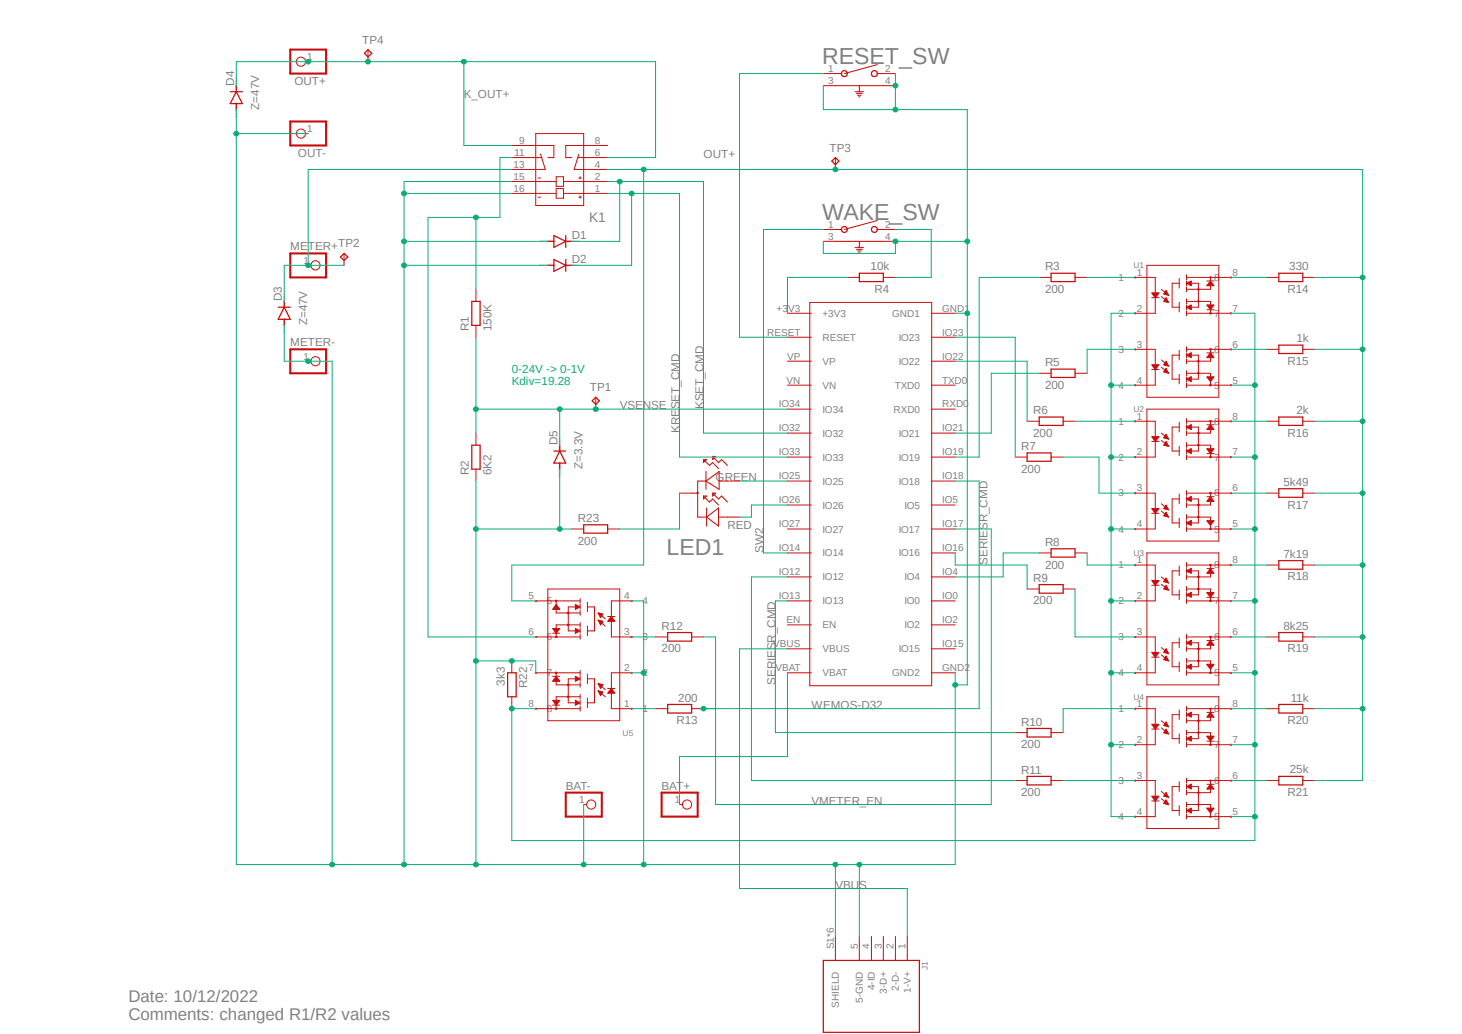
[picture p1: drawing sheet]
<svg xmlns="http://www.w3.org/2000/svg" width="297mm" height="210mm" viewBox="0 0 297 210" stroke-linecap="round" stroke-linejoin="round" font-family="sans-serif">
<defs><g id="words">
<g font-size="4.7" fill="#808080">
<text x="167" y="13">RESET_SW</text>
<text x="167" y="44.6">WAKE_SW</text>
<text x="135.4" y="112.7">LED1</text>
</g>
<g font-size="3.4" fill="#808080">
<text x="26.1" y="203.6">Date: 10/12/2022</text>
<text x="26.1" y="207.2">Comments: changed R1/R2 values</text>
</g>
<text font-size="2.8" fill="#808080" x="119.7" y="45.2">K1</text>
<g font-size="2.4" fill="#808080">
<text x="73.6" y="8.9">TP4</text>
<text x="47.5" y="17.4" transform="rotate(-90 47.5 17.4)">D4</text>
<text x="59.8" y="17.3">OUT+</text>
<text x="52.7" y="22.3" transform="rotate(-90 52.7 22.3)">Z=47V</text>
<text x="94.2" y="19.8">K_OUT+</text>
<text x="60.5" y="31.9">OUT-</text>
<text x="142.9" y="32">OUT+</text>
<text x="168.5" y="30.8">TP3</text>
<text x="59" y="50.8">METER+TP2</text>
<text x="116.2" y="48.6">D1</text>
<text x="116.2" y="53.4">D2</text>
<text x="176.9" y="54.9">10k</text>
<text x="177.7" y="59.5">R4</text>
<text x="212.3" y="59.5">200</text>
<text x="212.3" y="54.9">R3</text>
<text x="261.5" y="59.5">R14</text>
<text x="261.9" y="54.9">330</text>
<text x="57.3" y="61.2" transform="rotate(-90 57.3 61.2)">D3</text>
<text x="59" y="70.3">METER-</text>
<text x="62.4" y="66.1" transform="rotate(-90 62.4 66.1)">Z=47V</text>
<text x="95.3" y="67.3" transform="rotate(-90 95.3 67.3)">R1</text>
<text x="99.9" y="67.3" transform="rotate(-90 99.9 67.3)">150K</text>
<text x="263.4" y="69.5">1k</text>
<text x="212.3" y="74.4">R5</text>
<text x="261.5" y="74.1">R15</text>
<text x="119.8" y="79.5">TP1</text>
<text x="125.9" y="83.1">VSENSE</text>
<text x="142.9" y="83.1" transform="rotate(-90 142.9 83.1)">KSET_CMD</text>
<text x="212.3" y="79">200</text>
<text x="138" y="88" transform="rotate(-90 138 88)">KRESET_CMD</text>
<text x="209.9" y="88.7">200</text>
<text x="209.9" y="84.1">R6</text>
<text x="261.5" y="88.7">R16</text>
<text x="263.4" y="84.1">2k</text>
<text x="113.3" y="90.4" transform="rotate(-90 113.3 90.4)">D5</text>
<text x="118.4" y="95.3" transform="rotate(-90 118.4 95.3)">Z=3.3V</text>
<text x="207.4" y="91.4">R7</text>
<text x="95.3" y="96.5" transform="rotate(-90 95.3 96.5)">R2</text>
<text x="99.9" y="96.5" transform="rotate(-90 99.9 96.5)">6K2</text>
<text x="145.4" y="97.7">GREEN</text>
<text x="207.4" y="96">200</text>
<text x="260.7" y="98.7">5k49</text>
<text x="117.4" y="106">R23</text>
<text x="147.8" y="107.4">RED</text>
<text x="261.5" y="103.3">R17</text>
<text x="117.4" y="110.6">200</text>
<text x="155.1" y="112.3" transform="rotate(-90 155.1 112.3)">SW2</text>
<text x="212.3" y="110.9">R8</text>
<text x="260.7" y="113.3">7k19</text>
<text x="200.6" y="114.7" transform="rotate(-90 200.6 114.7)">SERIESR_CMD</text>
<text x="209.9" y="118.2">R9</text>
<text x="212.3" y="115.5">200</text>
<text x="261.5" y="117.9">R18</text>
<text x="209.9" y="122.8">200</text>
<text x="134.4" y="127.9">R12</text>
<text x="260.7" y="127.9">8k25</text>
<text x="134.4" y="132.5">200</text>
<text x="261.5" y="132.5">R19</text>
<text x="102.5" y="139.2" transform="rotate(-90 102.5 139.2)">3k3</text>
<text x="107.1" y="139.7" transform="rotate(-90 107.1 139.7)">R22</text>
<text x="137.8" y="142.5">200</text>
<text x="157.6" y="139.1" transform="rotate(-90 157.6 139.1)">SERIESR_CMD</text>
<text x="164.8" y="144">WEMOS-D32</text>
<text x="262.2" y="142.5">11k</text>
<text x="137.4" y="147.1">R13</text>
<text x="207.4" y="147.4">R10</text>
<text x="261.5" y="147.1">R20</text>
<text x="207.4" y="152">200</text>
<text x="114.9" y="160.4">BAT-</text>
<text x="134.4" y="160.4">BAT+</text>
<text x="207.4" y="161.7">200</text>
<text x="207.4" y="157.1">R11</text>
<text x="261.5" y="161.7">R21</text>
<text x="262" y="157.1">25k</text>
<text x="164.8" y="163.4">VMETER_EN</text>
<text x="169.7" y="180.5">VBUS</text>
</g>
<g font-size="2.4" fill="#0dab76">
<text x="104" y="75.7">0-24V -&gt; 0-1V</text>
<text x="104" y="78.2">Kdiv=19.28</text>
</g>
<g font-size="2" fill="#808080">
<text x="62.4" y="12.2">1</text>
<text x="168.2" y="14.6">1</text>
<text x="168.2" y="17.1">3</text>
<text x="179.8" y="14.6">2</text>
<text x="179.8" y="17.1">4</text>
<text x="62.4" y="26.8">1</text>
<text x="105.5" y="29.2">9</text>
<text x="120.8" y="29.2">8</text>
<text x="104.4" y="34.1">13</text>
<text x="104.5" y="31.7">11</text>
<text x="120.8" y="34.1">4</text>
<text x="120.8" y="31.7">6</text>
<text x="104.4" y="36.5">15</text>
<text x="104.4" y="38.9">16</text>
<text x="120.8" y="38.9">1</text>
<text x="120.8" y="36.5">2</text>
<text x="168.2" y="46.3">1</text>
<text x="179.8" y="46.3">2</text>
<text x="61.6" y="53.6">1</text>
<text x="168.2" y="48.7">3</text>
<text x="179.8" y="48.7">4</text>
<text x="227.2" y="57.1">1</text>
<text x="230.9" y="56">1</text>
<text x="246.7" y="57.1">8</text>
<text x="250.4" y="56">8</text>
<text x="157.8" y="63.3">+3V3</text>
<text x="167.1" y="64.4">+3V3</text>
<text x="181.3" y="64.3">GND1</text>
<text x="191.4" y="63.3">GND1</text>
<text x="227.2" y="64.3">2</text>
<text x="230.9" y="63.3">2</text>
<text x="246.7" y="64.3">7</text>
<text x="250.4" y="63.3">7</text>
<text x="155.9" y="68.2">RESET</text>
<text x="167.1" y="69.2">RESET</text>
<text x="182.6" y="69.2">IO23</text>
<text x="191.4" y="68.2">IO23</text>
<text x="227.2" y="71.6">3</text>
<text x="230.9" y="70.6">3</text>
<text x="246.7" y="71.6">6</text>
<text x="250.4" y="70.6">6</text>
<text x="61.6" y="73">1</text>
<text x="159.8" y="77.9">VN</text>
<text x="159.9" y="73">VP</text>
<text x="167.1" y="74.1">VP</text>
<text x="182.6" y="74.1">IO22</text>
<text x="191.4" y="73">IO22</text>
<text x="191.4" y="77.9">TXD0</text>
<text x="230.9" y="77.9">4</text>
<text x="250.4" y="77.9">5</text>
<text x="158.2" y="82.8">IO34</text>
<text x="167.1" y="83.8">IO34</text>
<text x="167.1" y="79">VN</text>
<text x="181.5" y="83.8">RXD0</text>
<text x="181.8" y="79">TXD0</text>
<text x="191.4" y="82.8">RXD0</text>
<text x="227.2" y="79">4</text>
<text x="246.7" y="79">5</text>
<text x="158.2" y="87.6">IO32</text>
<text x="167.1" y="88.7">IO32</text>
<text x="182.6" y="88.7">IO21</text>
<text x="191.4" y="87.6">IO21</text>
<text x="227.2" y="86.2">1</text>
<text x="230.9" y="85.2">1</text>
<text x="246.7" y="86.2">8</text>
<text x="250.4" y="85.2">8</text>
<text x="158.2" y="92.5">IO33</text>
<text x="167.1" y="93.6">IO33</text>
<text x="182.6" y="93.6">IO19</text>
<text x="191.4" y="92.5">IO19</text>
<text x="227.2" y="93.6">2</text>
<text x="230.9" y="92.5">2</text>
<text x="246.7" y="93.6">7</text>
<text x="250.4" y="92.5">7</text>
<text x="158.2" y="97.4">IO25</text>
<text x="167.1" y="98.4">IO25</text>
<text x="182.6" y="98.4">IO18</text>
<text x="191.4" y="97.4">IO18</text>
<text x="227.2" y="100.8">3</text>
<text x="230.9" y="99.8">3</text>
<text x="246.7" y="100.8">6</text>
<text x="250.4" y="99.8">6</text>
<text x="158.2" y="107.1">IO27</text>
<text x="158.2" y="102.2">IO26</text>
<text x="167.1" y="103.3">IO26</text>
<text x="183.7" y="103.3">IO5</text>
<text x="191.4" y="102.2">IO5</text>
<text x="191.4" y="107.1">IO17</text>
<text x="230.9" y="107.1">4</text>
<text x="250.4" y="107.1">5</text>
<text x="158.2" y="112">IO14</text>
<text x="167.1" y="113">IO14</text>
<text x="167.1" y="108.2">IO27</text>
<text x="182.6" y="108.2">IO17</text>
<text x="182.6" y="113">IO16</text>
<text x="191.4" y="112">IO16</text>
<text x="227.2" y="108.2">4</text>
<text x="246.7" y="108.2">5</text>
<text x="158.2" y="116.8">IO12</text>
<text x="167.1" y="117.9">IO12</text>
<text x="183.7" y="117.9">IO4</text>
<text x="191.4" y="116.8">IO4</text>
<text x="227.2" y="115.4">1</text>
<text x="230.9" y="114.4">1</text>
<text x="246.7" y="115.4">8</text>
<text x="250.4" y="114.4">8</text>
<text x="107.4" y="121.7">5</text>
<text x="111.1" y="122.8">5</text>
<text x="126.8" y="121.7">4</text>
<text x="130.6" y="122.8">4</text>
<text x="158.2" y="121.7">IO13</text>
<text x="167.1" y="122.8">IO13</text>
<text x="183.7" y="122.8">IO0</text>
<text x="191.4" y="121.7">IO0</text>
<text x="227.2" y="122.8">2</text>
<text x="230.9" y="121.7">2</text>
<text x="246.7" y="122.8">7</text>
<text x="250.4" y="121.7">7</text>
<text x="107.4" y="129">6</text>
<text x="111.1" y="130.1">6</text>
<text x="126.8" y="129">3</text>
<text x="130.6" y="130.1">3</text>
<text x="157.1" y="131.4">VBUS</text>
<text x="159.8" y="126.6">EN</text>
<text x="167.1" y="127.6">EN</text>
<text x="183.7" y="127.6">IO2</text>
<text x="191.4" y="126.6">IO2</text>
<text x="191.4" y="131.4">IO15</text>
<text x="227.2" y="130">3</text>
<text x="230.9" y="129">3</text>
<text x="246.7" y="130">6</text>
<text x="250.4" y="129">6</text>
<text x="107.4" y="136.3">7</text>
<text x="111.1" y="137.4">7</text>
<text x="126.8" y="136.3">2</text>
<text x="130.6" y="137.4">2</text>
<text x="157.5" y="136.3">VBAT</text>
<text x="167.1" y="137.4">VBAT</text>
<text x="167.1" y="132.5">VBUS</text>
<text x="181.3" y="137.4">GND2</text>
<text x="182.6" y="132.5">IO15</text>
<text x="191.4" y="136.3">GND2</text>
<text x="227.2" y="137.4">4</text>
<text x="230.9" y="136.3">4</text>
<text x="246.7" y="137.4">5</text>
<text x="250.4" y="136.3">5</text>
<text x="107.4" y="143.6">8</text>
<text x="126.8" y="143.6">1</text>
<text x="230.9" y="143.6">1</text>
<text x="250.4" y="143.6">8</text>
<text x="111.1" y="144.7">8</text>
<text x="130.6" y="144.7">1</text>
<text x="227.2" y="144.7">1</text>
<text x="246.7" y="144.7">8</text>
<text x="227.2" y="152">2</text>
<text x="230.9" y="150.9">2</text>
<text x="246.7" y="152">7</text>
<text x="250.4" y="150.9">7</text>
<text x="227.2" y="159.3">3</text>
<text x="230.9" y="158.2">3</text>
<text x="246.7" y="159.3">6</text>
<text x="250.4" y="158.2">6</text>
<text x="117.6" y="163.1">1</text>
<text x="137.1" y="163.1">1</text>
<text x="227.2" y="166.6">4</text>
<text x="230.9" y="165.5">4</text>
<text x="246.7" y="166.6">5</text>
<text x="250.4" y="165.5">5</text>
<text x="169.4" y="192.8" transform="rotate(-90 169.4 192.8)">S1*6</text>
<text x="174.2" y="192.8" transform="rotate(-90 174.2 192.8)">5</text>
<text x="176.7" y="192.8" transform="rotate(-90 176.7 192.8)">4</text>
<text x="179.1" y="192.8" transform="rotate(-90 179.1 192.8)">3</text>
<text x="181.5" y="192.8" transform="rotate(-90 181.5 192.8)">2</text>
<text x="184" y="192.8" transform="rotate(-90 184 192.8)">1</text>
<text x="175.3" y="203.7" transform="rotate(-90 175.3 203.7)">5-GND</text>
<text x="177.7" y="201.1" transform="rotate(-90 177.7 201.1)">4-ID</text>
<text x="180.2" y="201.8" transform="rotate(-90 180.2 201.8)">3-D+</text>
<text x="182.6" y="201.3" transform="rotate(-90 182.6 201.3)">2-D-</text>
<text x="185" y="201.7" transform="rotate(-90 185 201.7)">1-V+</text>
<text x="170.4" y="204.6" transform="rotate(-90 170.4 204.6)">SHIELD</text>
</g>
<g font-size="1.7" fill="#808080">
<text x="230.3" y="54.5">U1</text>
<text x="230.3" y="83.7">U2</text>
<text x="230.3" y="112.9">U3</text>
<text x="230.3" y="142.1">U4</text>
<text x="126.5" y="149.4">U5</text>
<text x="188.5" y="197.1" transform="rotate(-90 188.5 197.1)">J1</text>
</g>
<g font-size=".6" fill="#808080">
<text x="48.2" y="23.9" transform="rotate(-90 48.2 23.9)">SpiceOrder 1</text>
<text x="48.2" y="19" transform="rotate(-90 48.2 19)">SpiceOrder 2</text>
<text x="109.7" y="49.2">SpiceOrder 1</text>
<text x="114.6" y="49.2">SpiceOrder 2</text>
<text x="109.7" y="54.1">SpiceOrder 1</text>
<text x="114.6" y="54.1">SpiceOrder 2</text>
<text x="57.9" y="62.8" transform="rotate(-90 57.9 62.8)">SpiceOrder 2</text>
<text x="57.9" y="67.7" transform="rotate(-90 57.9 67.7)">SpiceOrder 1</text>
<text x="113.9" y="92" transform="rotate(-90 113.9 92)">SpiceOrder 2</text>
<text x="113.9" y="96.9" transform="rotate(-90 113.9 96.9)">SpiceOrder 1</text>
</g>
</g></defs>
<path d="M25.3 6.4l252.6 203.4M277.9 6.4l-252.6 203.4" fill="none" stroke="#fff" stroke-width=".2"/>
<g fill="none" stroke="#c90d0c" stroke-width=".2">
<path d="M230.6 56.3h4.1v3.2M233 53.9h14.6v26.8h-14.6zM235.9 58.8l1.5 1.2M239.6 57.5h-1.5v4.9h1.5M239.6 56.6v1.9M241 56.3h9.1M241 55.8v1M241 57.1v.9M241 58.3v1M242 57.5h1.5v4.9h-1.5M245.2 57.1h1.4M245.9 56.3v.8"/>
<path d="M245.9 58v.8h-4.9M160 78.2h4.8M160 73.4h4.8M160 68.5h4.8M160 63.6h4.8M164.5 61.4h24.8v77.9h-24.8zM189.2 78.2h4.9M189.2 73.4h4.9M189.2 68.5h4.9M189.2 63.6h4.9M230.6 71h4.1v3.1M234 60.5h1.5"/>
<path d="M234 75.1h1.5M234.7 75.1v3.1h-4.1M234.7 60.5v3.1h-4.1M235.9 60.2l1.5 1.2M235.9 74.6l1.5 1.2M235.9 73.1l1.5 1.2M239.6 61.4v2M239.6 71.2v1.9M239.6 76v2M239.6 72.1h-1.5v4.9h1.5M241 78.2h9.1M241 63.6h9.1"/>
<path d="M241 71h9.1M241 61.2h4.9v.7M241 75.8h4.9v2.2M241 60.7v1M241 61.9v1M241 63.2v.9M241 70.4v1M241 71.7v.9M241 72.9v1M241 75.3v1M241 76.5v1M241 77.8v.9"/>
<path d="M242 72.1h1.5v4.9h-1.5M245.2 62.9h1.4M245.2 71.7h1.4M245.9 71v2.4h-4.9M245.9 62.9v.7M160 97.7h4.8M160 92.8h4.8M160 88h4.8M160 83.1h4.8M189.2 97.7h4.9M189.2 92.8h4.9M189.2 88h4.9"/>
<path d="M189.2 83.1h4.9M160 117.2h4.8M160 112.3h4.8M160 107.4h4.8M160 102.6h4.8M189.2 117.2h4.9M189.2 112.3h4.9M189.2 107.4h4.9M189.2 102.6h4.9M160 136.7h4.8M160 131.8h4.8M160 126.9h4.8"/>
<path d="M160 122h4.8M189.2 136.7h4.9M189.2 131.8h4.9M189.2 126.9h4.9M189.2 122h4.9"/>
</g>
<path d="M230.6 56.3v.1M250.1 56.3v.1M230.6 63.6v.1M230.6 71h.1M230.6 78.2v.1M250.1 63.6v.1M250.1 71h.1M250.1 78.2v.1" fill="none" stroke="#c90d0c" stroke-width=".42"/>
<g fill="none" stroke="#c90d0c" stroke-width=".25">
<path d="M245.8 56.3h.2l-.1 .1zM243.4 73.2l.2 .2h-.2zM245.8 70.9l.2 .1h-.1zM245.9 63.5l.1 .1v.2l-.2-.2z"/>
<circle cx="243.5" cy="58.8" r=".13"/>
<circle cx="243.5" cy="61.2" r=".13"/>
<circle cx="243.5" cy="75.8" r=".13"/>
<circle cx="245.9" cy="78.2" r=".13"/>
</g>
<path d="M245.2 76.5h1.4l-.7 1z" fill-rule="evenodd" fill="#c90d0c"/>
<path d="M245.2 76.5h1.4l-.7 1z" fill="none" stroke="#c90d0c" stroke-width=".2"/>
<path d="M234 59.5h1.5l-.8 1z" fill-rule="evenodd" fill="#c90d0c"/>
<path d="M234 59.5h1.5l-.8 1z" fill="none" stroke="#c90d0c" stroke-width=".2"/>
<path d="M245.2 61.9h1.4l-.7 1z" fill-rule="evenodd" fill="#c90d0c"/>
<path d="M245.2 61.9h1.4l-.7 1z" fill="none" stroke="#c90d0c" stroke-width=".2"/>
<path d="M245.9 57.1l.7 .9h-1.4z" fill-rule="evenodd" fill="#c90d0c"/>
<path d="M245.9 57.1l.7 .9h-1.4z" fill="none" stroke="#c90d0c" stroke-width=".2"/>
<path d="M241 57.5l1-.4v.9z" fill-rule="evenodd" fill="#c90d0c"/>
<path d="M241 57.5l1-.4v.9z" fill="none" stroke="#c90d0c" stroke-width=".2"/>
<path d="M241 62.4l1-.5v1z" fill-rule="evenodd" fill="#c90d0c"/>
<path d="M241 62.4l1-.5v1z" fill="none" stroke="#c90d0c" stroke-width=".2"/>
<path d="M236.9 59l.5 1-1-.3z" fill-rule="evenodd" fill="#c90d0c"/>
<path d="M236.9 59l.5 1-1-.3z" fill="none" stroke="#c90d0c" stroke-width=".2"/>
<path d="M236.9 60.5l.5 1-1-.3z" fill-rule="evenodd" fill="#c90d0c"/>
<path d="M236.9 60.5l.5 1-1-.3z" fill="none" stroke="#c90d0c" stroke-width=".2"/>
<path d="M234 74.1h1.5l-.8 1z" fill-rule="evenodd" fill="#c90d0c"/>
<path d="M234 74.1h1.5l-.8 1z" fill="none" stroke="#c90d0c" stroke-width=".2"/>
<path d="M236.9 73.4l.5 1-1-.3z" fill-rule="evenodd" fill="#c90d0c"/>
<path d="M236.9 73.4l.5 1-1-.3z" fill="none" stroke="#c90d0c" stroke-width=".2"/>
<path d="M236.9 74.8l.5 1-1-.2z" fill-rule="evenodd" fill="#c90d0c"/>
<path d="M236.9 74.8l.5 1-1-.2z" fill="none" stroke="#c90d0c" stroke-width=".2"/>
<path d="M241 72.1l1-.5v1z" fill-rule="evenodd" fill="#c90d0c"/>
<path d="M241 72.1l1-.5v1z" fill="none" stroke="#c90d0c" stroke-width=".2"/>
<path d="M241 77l1-.5v1z" fill-rule="evenodd" fill="#c90d0c"/>
<path d="M241 77l1-.5v1z" fill="none" stroke="#c90d0c" stroke-width=".2"/>
<path d="M245.9 71.6l.7 1h-1.4z" fill-rule="evenodd" fill="#c90d0c"/>
<g fill="none" stroke="#c90d0c" stroke-width=".2">
<path d="M245.9 71.6l.7 1h-1.4zM230.6 85.6h4.1v3.1M233 83.1h14.6v26.8h-14.6zM234 89.7h1.5M234.7 89.7v3.1h-4.1M235.9 88l1.5 1.2M235.9 89.5l1.5 1.1M239.6 86.7h-1.5v4.9h1.5M239.6 85.8v1.9M239.6 90.6v2M241 85.6h9.1M241 92.8h9.1"/>
<path d="M241 90.4h4.9v.7M241 85v1M241 86.3v.9M241 87.5v1M241 89.9v1M241 91.1v1M241 92.4v.9M241 99.7v.9M242 86.7h1.5v4.9h-1.5M245.2 92.1h1.4M245.2 86.3h1.4M245.9 85.6v.7"/>
<path d="M245.9 87.2v.8h-4.9M245.9 92.1v.7M230.6 100.2h4.1v3.1M234 104.3h1.5M234.7 104.3v3.1h-4.1M235.9 103.8l1.5 1.2M235.9 102.3l1.5 1.2M239.6 100.4v1.9M239.6 105.2v2M239.6 101.3h-1.5v4.9h1.5M241 100.2h9.1M241 107.4h9.1"/>
<path d="M241 105h4.9v2.2M241 100.9v1M241 102.1v1M241 104.5v1M241 105.7v1M241 107v.9M242 101.3h1.5v4.9h-1.5M245.2 100.9h1.4M245.9 100.2v2.4h-4.9"/>
</g>
<path d="M230.6 85.6h.1M230.6 92.8v.1M250.1 92.8v.1M250.1 85.6h.1M230.6 100.2h.1M230.6 107.4v.1M250.1 100.2h.1M250.1 107.4v.1" fill="none" stroke="#c90d0c" stroke-width=".42"/>
<g fill="none" stroke="#c90d0c" stroke-width=".25">
<path d="M245.8 85.5l.2 .1h-.1zM245.8 100.1l.2 .1h-.1z"/>
<circle cx="243.5" cy="90.4" r=".13"/>
<circle cx="243.5" cy="88" r=".14"/>
<circle cx="245.9" cy="92.8" r=".13"/>
<circle cx="243.5" cy="105" r=".13"/>
<circle cx="243.5" cy="102.6" r=".14"/>
<circle cx="245.9" cy="107.5" r=".13"/>
</g>
<path d="M245.2 105.7h1.4l-.7 1z" fill-rule="evenodd" fill="#c90d0c"/>
<path d="M245.2 105.7h1.4l-.7 1z" fill="none" stroke="#c90d0c" stroke-width=".2"/>
<path d="M234 88.7h1.5l-.8 1z" fill-rule="evenodd" fill="#c90d0c"/>
<path d="M234 88.7h1.5l-.8 1z" fill="none" stroke="#c90d0c" stroke-width=".2"/>
<path d="M245.2 91.1h1.4l-.7 1z" fill-rule="evenodd" fill="#c90d0c"/>
<path d="M245.2 91.1h1.4l-.7 1z" fill="none" stroke="#c90d0c" stroke-width=".2"/>
<path d="M245.9 86.2l.7 1h-1.4z" fill-rule="evenodd" fill="#c90d0c"/>
<path d="M245.9 86.2l.7 1h-1.4z" fill="none" stroke="#c90d0c" stroke-width=".2"/>
<path d="M241 86.7l1-.5v1z" fill-rule="evenodd" fill="#c90d0c"/>
<path d="M241 86.7l1-.5v1z" fill="none" stroke="#c90d0c" stroke-width=".2"/>
<path d="M241 91.6l1-.5v1z" fill-rule="evenodd" fill="#c90d0c"/>
<path d="M241 91.6l1-.5v1z" fill="none" stroke="#c90d0c" stroke-width=".2"/>
<path d="M236.9 88.2l.5 1-1-.3z" fill-rule="evenodd" fill="#c90d0c"/>
<path d="M236.9 88.2l.5 1-1-.3z" fill="none" stroke="#c90d0c" stroke-width=".2"/>
<path d="M236.9 89.7l.5 1-1-.3z" fill-rule="evenodd" fill="#c90d0c"/>
<path d="M236.9 89.7l.5 1-1-.3z" fill="none" stroke="#c90d0c" stroke-width=".2"/>
<path d="M234 103.3h1.5l-.8 1z" fill-rule="evenodd" fill="#c90d0c"/>
<path d="M234 103.3h1.5l-.8 1z" fill="none" stroke="#c90d0c" stroke-width=".2"/>
<path d="M236.9 102.6l.5 .9-1-.2z" fill-rule="evenodd" fill="#c90d0c"/>
<path d="M236.9 102.6l.5 .9-1-.2z" fill="none" stroke="#c90d0c" stroke-width=".2"/>
<path d="M236.9 104l.5 1-1-.2z" fill-rule="evenodd" fill="#c90d0c"/>
<path d="M236.9 104l.5 1-1-.2z" fill="none" stroke="#c90d0c" stroke-width=".2"/>
<path d="M241 101.3l1-.5v1.1z" fill-rule="evenodd" fill="#c90d0c"/>
<path d="M241 101.3l1-.5v1.1z" fill="none" stroke="#c90d0c" stroke-width=".2"/>
<path d="M241 106.2l1-.5v1z" fill-rule="evenodd" fill="#c90d0c"/>
<path d="M241 106.2l1-.5v1z" fill="none" stroke="#c90d0c" stroke-width=".2"/>
<path d="M245.9 100.8l.7 1.1h-1.4z" fill-rule="evenodd" fill="#c90d0c"/>
<g fill="none" stroke="#c90d0c" stroke-width=".2">
<path d="M230.6 114.8h4.1v3.1M233 112.3h14.6v26.8h-14.6zM234 118.9h1.5M234.7 118.9v3.1h-4.1M235.9 117.2l1.5 1.2M235.9 118.7l1.5 1.1M239.6 116h-1.5v4.8h1.5M239.6 115v1.9M239.6 119.8v2M241 114.8h9.1M241 119.6h4.9v.8M241 114.3v.9"/>
<path d="M241 115.5v1M241 116.7v1M241 119.1v1M242 116h1.5v4.8h-1.5M245.2 115.5h1.4M245.9 100.8l.7 1.1h-1.4zM245.9 114.8v.7M245.9 116.5v.7h-4.9M230.6 129.4h4.1v3.1M234 133.5h1.5M234.7 133.5v3.2h-4.1M235.9 133l1.5 1.2"/>
<path d="M235.9 131.5l1.5 1.3M239.6 129.6v1.9M239.6 134.5v1.9M239.6 130.6h-1.5v4.8h1.5M241 122h9.1M241 129.4h9.1M241 136.7h9.1M241 134.2h4.9v2.2M241 120.4v.9M241 121.6v1M241 128.9v.9M241 130.1v1"/>
<path d="M241 131.3v1M241 133.7v1M241 135v.9M241 136.2v1M242 130.6h1.5v4.8h-1.5M245.2 121.3h1.4M245.2 130.1h1.4M245.9 121.3v.7M245.9 129.4v2.4h-4.9"/>
</g>
<path d="M230.6 114.8h.1M250.1 114.8h.1M230.6 122v.1M230.6 129.4h.1M230.6 136.7h.1M250.1 122v.1M250.1 129.4h.1M250.1 136.7h.1" fill="none" stroke="#c90d0c" stroke-width=".42"/>
<g fill="none" stroke="#c90d0c" stroke-width=".25">
<path d="M245.8 114.7l.2 .1-.1 .1zM245.8 129.3l.2 .1-.1 .1z"/>
<circle cx="243.5" cy="119.6" r=".13"/>
<circle cx="243.5" cy="117.2" r=".14"/>
<circle cx="243.5" cy="134.2" r=".13"/>
<circle cx="243.5" cy="131.8" r=".14"/>
<circle cx="245.9" cy="122.1" r=".13"/>
<circle cx="245.9" cy="136.7" r=".13"/>
</g>
<path d="M245.2 134.9l1.4 .1-.7 .9z" fill-rule="evenodd" fill="#c90d0c"/>
<path d="M245.2 134.9l1.4 .1-.7 .9z" fill="none" stroke="#c90d0c" stroke-width=".2"/>
<path d="M234 117.9h1.5l-.8 1z" fill-rule="evenodd" fill="#c90d0c"/>
<path d="M234 117.9h1.5l-.8 1z" fill="none" stroke="#c90d0c" stroke-width=".2"/>
<path d="M245.2 120.4h1.4l-.7 .9z" fill-rule="evenodd" fill="#c90d0c"/>
<path d="M245.2 120.4h1.4l-.7 .9z" fill="none" stroke="#c90d0c" stroke-width=".2"/>
<path d="M245.9 115.4l.7 1.1h-1.4z" fill-rule="evenodd" fill="#c90d0c"/>
<path d="M245.9 115.4l.7 1.1h-1.4z" fill="none" stroke="#c90d0c" stroke-width=".2"/>
<path d="M241 116l1-.6v1.1z" fill-rule="evenodd" fill="#c90d0c"/>
<path d="M241 116l1-.6v1.1z" fill="none" stroke="#c90d0c" stroke-width=".2"/>
<path d="M241 120.8l1-.5v1z" fill-rule="evenodd" fill="#c90d0c"/>
<path d="M241 120.8l1-.5v1z" fill="none" stroke="#c90d0c" stroke-width=".2"/>
<path d="M236.9 117.4l.5 1-1-.2z" fill-rule="evenodd" fill="#c90d0c"/>
<path d="M236.9 117.4l.5 1-1-.2z" fill="none" stroke="#c90d0c" stroke-width=".2"/>
<path d="M236.9 118.9l.5 1-1-.3z" fill-rule="evenodd" fill="#c90d0c"/>
<path d="M236.9 118.9l.5 1-1-.3z" fill="none" stroke="#c90d0c" stroke-width=".2"/>
<path d="M234 132.5h1.5l-.8 1z" fill-rule="evenodd" fill="#c90d0c"/>
<path d="M234 132.5h1.5l-.8 1z" fill="none" stroke="#c90d0c" stroke-width=".2"/>
<path d="M236.9 131.7l.5 1.1-1-.3z" fill-rule="evenodd" fill="#c90d0c"/>
<path d="M236.9 131.7l.5 1.1-1-.3z" fill="none" stroke="#c90d0c" stroke-width=".2"/>
<path d="M236.9 133.2l.5 1-1-.2z" fill-rule="evenodd" fill="#c90d0c"/>
<path d="M236.9 133.2l.5 1-1-.2z" fill="none" stroke="#c90d0c" stroke-width=".2"/>
<path d="M241 130.6l1-.6v1.1z" fill-rule="evenodd" fill="#c90d0c"/>
<path d="M241 130.6l1-.6v1.1z" fill="none" stroke="#c90d0c" stroke-width=".2"/>
<path d="M241 135.4l1-.5v1z" fill-rule="evenodd" fill="#c90d0c"/>
<path d="M241 135.4l1-.5v1z" fill="none" stroke="#c90d0c" stroke-width=".2"/>
<path d="M245.9 130l.7 1.1h-1.4z" fill-rule="evenodd" fill="#c90d0c"/>
<g fill="none" stroke="#c90d0c" stroke-width=".2">
<path d="M245.9 130l.7 1.1h-1.4zM230.6 143.9h4.1v3.2M230.6 158.5h4.1v3.2M233 141.5h14.6v26.8h-14.6zM234 148.1h1.5M234.7 148.1v3.2h-4.1M235.9 146.4l1.5 1.2M235.9 147.8l1.5 1.3M239.6 145.2h-1.5v4.8h1.5M239.6 144.2v1.9M239.6 149.1v1.9M239.6 158.8v1.9"/>
<path d="M239.6 159.8h-1.5v4.8h1.5M241 143.9h9.1M241 151.3h9.1M241 158.5h9.1M241 148.8h4.9v.8M241 143.5v.9M241 144.7v1M241 145.9v1M241 148.3v1M241 149.6v.9M241 150.7v1M241 158.1v.9"/>
<path d="M241 159.3v1M242 145.2h1.5v4.8h-1.5M242 159.8h1.5v4.8h-1.5M245.2 150.5h1.4M245.2 144.7h1.4M245.2 159.3h1.4M245.9 143.9v.8M245.9 145.7v.7h-4.9M245.9 150.5v.8M245.9 158.5v2.5h-4.9M234 162.7h1.5M234.7 162.7v3.2h-4.1"/>
<path d="M235.9 162.2l1.5 1.2M235.9 160.7l1.5 1.3M239.6 163.7v1.9M241 165.9h9.1M241 163.4h4.9v2.2M241 160.5v1M241 162.9v1M241 164.2v.9M241 165.4v.9"/>
</g>
<path d="M230.6 143.9v.1M230.6 151.3h.1M230.6 158.5v.1M250.1 151.3h.1M250.1 143.9v.1M250.1 158.5v.1M230.6 165.9h.1M250.1 165.9h.1" fill="none" stroke="#c90d0c" stroke-width=".42"/>
<g fill="none" stroke="#c90d0c" stroke-width=".25">
<path d="M245.8 143.9h.2l-.1 .2zM245.8 158.5h.2l-.1 .2z"/>
<circle cx="243.5" cy="148.8" r=".13"/>
<circle cx="243.5" cy="146.4" r=".14"/>
<circle cx="245.9" cy="151.3" r=".13"/>
<circle cx="243.5" cy="163.4" r=".13"/>
<circle cx="243.5" cy="161" r=".14"/>
<circle cx="245.9" cy="165.9" r=".13"/>
</g>
<path d="M245.2 164.1l1.4 .1-.7 .9z" fill-rule="evenodd" fill="#c90d0c"/>
<path d="M245.2 164.1l1.4 .1-.7 .9z" fill="none" stroke="#c90d0c" stroke-width=".2"/>
<path d="M234 147.1h1.5l-.8 1z" fill-rule="evenodd" fill="#c90d0c"/>
<path d="M234 147.1h1.5l-.8 1z" fill="none" stroke="#c90d0c" stroke-width=".2"/>
<path d="M245.2 149.5l1.4 .1-.7 .9z" fill-rule="evenodd" fill="#c90d0c"/>
<path d="M245.2 149.5l1.4 .1-.7 .9z" fill="none" stroke="#c90d0c" stroke-width=".2"/>
<path d="M245.9 144.7l.7 1h-1.4z" fill-rule="evenodd" fill="#c90d0c"/>
<path d="M245.9 144.7l.7 1h-1.4z" fill="none" stroke="#c90d0c" stroke-width=".2"/>
<path d="M241 145.2l1-.5v1z" fill-rule="evenodd" fill="#c90d0c"/>
<path d="M241 145.2l1-.5v1z" fill="none" stroke="#c90d0c" stroke-width=".2"/>
<path d="M241 150l1-.5v1z" fill-rule="evenodd" fill="#c90d0c"/>
<path d="M241 150l1-.5v1z" fill="none" stroke="#c90d0c" stroke-width=".2"/>
<path d="M236.9 146.6l.5 1-1-.2z" fill-rule="evenodd" fill="#c90d0c"/>
<path d="M236.9 146.6l.5 1-1-.2z" fill="none" stroke="#c90d0c" stroke-width=".2"/>
<path d="M236.9 148.1l.5 1-1-.3z" fill-rule="evenodd" fill="#c90d0c"/>
<path d="M236.9 148.1l.5 1-1-.3z" fill="none" stroke="#c90d0c" stroke-width=".2"/>
<path d="M234 161.7h1.5l-.8 1z" fill-rule="evenodd" fill="#c90d0c"/>
<path d="M234 161.7h1.5l-.8 1z" fill="none" stroke="#c90d0c" stroke-width=".2"/>
<path d="M236.9 161l.5 1-1-.3z" fill-rule="evenodd" fill="#c90d0c"/>
<path d="M236.9 161l.5 1-1-.3z" fill="none" stroke="#c90d0c" stroke-width=".2"/>
<path d="M236.9 162.4l.5 1-1-.2z" fill-rule="evenodd" fill="#c90d0c"/>
<path d="M236.9 162.4l.5 1-1-.2z" fill="none" stroke="#c90d0c" stroke-width=".2"/>
<path d="M241 159.8l1-.5v1z" fill-rule="evenodd" fill="#c90d0c"/>
<path d="M241 159.8l1-.5v1z" fill="none" stroke="#c90d0c" stroke-width=".2"/>
<path d="M241 164.6l1-.5v1z" fill-rule="evenodd" fill="#c90d0c"/>
<path d="M241 164.6l1-.5v1z" fill="none" stroke="#c90d0c" stroke-width=".2"/>
<path d="M245.9 159.3l.7 1h-1.4z" fill-rule="evenodd" fill="#c90d0c"/>
<g fill="none" stroke="#c90d0c" stroke-width=".2">
<path d="M111.3 119.6h14.6v26.8h-14.6zM108.8 136.7h9.1M108.8 129.4h9.1M108.8 122h9.1M112.3 137.4h1.4M112.3 128.6h1.4M113 122.3v2.2h4.9M113 136.7v.7M113 138.3v.8h4.9M116.9 137.9h-1.5v4.8h1.5M116.9 123.3h-1.5v4.8h1.5M117.9 126.9h-4.9v2.5"/>
<path d="M117.9 121.6v1M117.9 122.8v.9M117.9 124v1M117.9 126.4v1M117.9 127.6v1M117.9 128.9v.9M117.9 136.2v1M117.9 137.4v.9M117.9 138.6v1M119.3 137.9h1.5v4.8h-1.5M119.3 122.3v1.9M119.3 127.2v1.9"/>
<path d="M119.3 136.9v2M119.3 123.3h1.5v4.8h-1.5M121.5 138.9l1.5 1.2M121.5 124.5l1.5 1.2M121.5 125.9l1.5 1.3M123.4 139.8h1.5M123.4 125.2h1.5M124.2 126.2v3.2h4.1M128.3 136.7h-4.1v3.1M128.3 122h-4.1v3.2M108.8 143.9h9.1M112.3 143.2h1.4"/>
<path d="M113 143.2v.7M117.9 141.5h-4.9v.7M117.9 141.1v.9M117.9 142.2v1M117.9 143.5v.9M119.3 141.8v1.9M121.5 140.3l1.5 1.2M124.2 140.8v3.1h4.1M245.9 159.3l.7 1h-1.4z"/>
</g>
<path d="M108.8 136.7h.1M108.8 129.4h.1M108.8 122l.1 .1M128.3 136.7h.1M128.3 129.4h.1M128.3 122l.1 .1M108.8 143.9l.1 .1M128.3 143.9l.1 .1" fill="none" stroke="#c90d0c" stroke-width=".42"/>
<g fill="none" stroke="#c90d0c" stroke-width=".25">
<path d="M112.9 129.2l.2 .2-.1 .1-.1-.1zM112.9 143.9h.2l-.1 .2z"/>
<circle cx="113" cy="122" r=".13"/>
<circle cx="113" cy="136.6" r=".13"/>
<circle cx="115.4" cy="126.9" r=".14"/>
<circle cx="115.4" cy="124.5" r=".13"/>
<circle cx="115.4" cy="139.1" r=".13"/>
<circle cx="115.4" cy="141.5" r=".14"/>
</g>
<path d="M113 122.8l.7 1h-1.4z" fill-rule="evenodd" fill="#c90d0c"/>
<path d="M113 122.8l.7 1h-1.4z" fill="none" stroke="#c90d0c" stroke-width=".2"/>
<path d="M124.2 139.8l.7 1h-1.5z" fill-rule="evenodd" fill="#c90d0c"/>
<path d="M124.2 139.8l.7 1h-1.5z" fill="none" stroke="#c90d0c" stroke-width=".2"/>
<path d="M113 137.4l.7 1h-1.4z" fill-rule="evenodd" fill="#c90d0c"/>
<path d="M113 137.4l.7 1h-1.4z" fill="none" stroke="#c90d0c" stroke-width=".2"/>
<path d="M112.3 142.2h1.4l-.7 1.1z" fill-rule="evenodd" fill="#c90d0c"/>
<path d="M112.3 142.2h1.4l-.7 1.1z" fill="none" stroke="#c90d0c" stroke-width=".2"/>
<path d="M116.9 142.2l1 .5-1 .6z" fill-rule="evenodd" fill="#c90d0c"/>
<path d="M116.9 142.2l1 .5-1 .6z" fill="none" stroke="#c90d0c" stroke-width=".2"/>
<path d="M116.9 137.4l1 .5-1 .5z" fill-rule="evenodd" fill="#c90d0c"/>
<path d="M116.9 137.4l1 .5-1 .5z" fill="none" stroke="#c90d0c" stroke-width=".2"/>
<path d="M121.5 140.3l1 .2-.5 .8z" fill-rule="evenodd" fill="#c90d0c"/>
<path d="M121.5 140.3l1 .2-.5 .8z" fill="none" stroke="#c90d0c" stroke-width=".2"/>
<path d="M121.5 138.8l1 .3-.5 .7z" fill-rule="evenodd" fill="#c90d0c"/>
<path d="M121.5 138.8l1 .3-.5 .7z" fill="none" stroke="#c90d0c" stroke-width=".2"/>
<path d="M124.2 125.2l.7 1h-1.5z" fill-rule="evenodd" fill="#c90d0c"/>
<path d="M124.2 125.2l.7 1h-1.5z" fill="none" stroke="#c90d0c" stroke-width=".2"/>
<path d="M121.5 125.9l1 .3-.5 .8z" fill-rule="evenodd" fill="#c90d0c"/>
<path d="M121.5 125.9l1 .3-.5 .8z" fill="none" stroke="#c90d0c" stroke-width=".2"/>
<path d="M121.5 124.5l1 .2-.5 .8z" fill-rule="evenodd" fill="#c90d0c"/>
<path d="M121.5 124.5l1 .2-.5 .8z" fill="none" stroke="#c90d0c" stroke-width=".2"/>
<path d="M116.9 127.6l1 .5-1 .6z" fill-rule="evenodd" fill="#c90d0c"/>
<path d="M116.9 127.6l1 .5-1 .6z" fill="none" stroke="#c90d0c" stroke-width=".2"/>
<path d="M116.9 122.8l1 .5-1 .5z" fill-rule="evenodd" fill="#c90d0c"/>
<path d="M116.9 122.8l1 .5-1 .5z" fill="none" stroke="#c90d0c" stroke-width=".2"/>
<path d="M112.3 127.6h1.4l-.7 1.1z" fill-rule="evenodd" fill="#c90d0c"/>
<g fill="none" stroke="#c90d0c" stroke-width=".2">
<path d="M62.1 12.5h.5M74.8 10.1v2.4M167.3 14.9h2.4M167.3 17.4h2.4M179.5 14.9h2.4M179.5 17.4h2.4M62.1 27.1h.5M104 39.3h9M104 36.9h9M104 32h6.1M104 29.5h8.5v2.5h-1.2M108.8 27.1h9.8v14.6h-9.8z"/>
<path d="M109.3 36.2h.5M109.8 31.3l1 3.1h-6.8M113 35.9h1.5v1.9h-1.5zM113 38.3h1.5v2h-1.5zM114.5 39.3h8.9M114.5 36.9h8.9M117.4 32h6M117.6 31.3l-1 3.1h6.8M117.6 36.2h.5M117.9 35.9v.5M117.9 39.8v.5M123.4 29.5h-8.5v2.5h1.3"/>
<path d="M169.7 32v2.4M62.6 53.9h.6M69.9 51.5v2.4M96.7 58.8v2.4M109.3 40h.5M117.6 40h.5M167.3 46.6h2.4M167.3 49h2.4M172.1 56.3h2.5M179.5 56.3h2.4M179.5 46.6h2.4M179.5 49h2.4"/>
<path d="M211.1 56.3h2.4M218.4 56.3h2.5M257.3 56.3h2.5M264.7 56.3h2.4M62.6 73.4h.6M96.7 66.1v2.4M211.1 75.8h2.4M218.4 75.8h2.5M257.3 71h2.5M264.7 71h2.4M96.7 88v2.4M96.7 95.3v2.4"/>
<path d="M121 80.7v2.4M147.8 97.7h2.4M206.2 92.8h2.5M208.7 85.6h2.4M213.5 92.8h2.5M216 85.6h2.4M257.3 85.6h2.5M264.7 85.6h2.4M116.2 107.4h2.4M123.4 107.4h2.5M138 100.2h2.5M147.8 105h2.4"/>
<path d="M208.7 119.6h2.4M211.1 112.3h2.4M216 119.6h2.4M218.4 112.3h2.5M257.3 100.2h2.5M257.3 114.8h2.5M264.7 100.2h2.4M264.7 114.8h2.4M104 134.2v2.5M112.3 127.6h1.4l-.7 1.1zM133.2 129.4h2.4M140.5 129.4h2.4"/>
<path d="M257.3 129.4h2.5M264.7 129.4h2.4M104 141.5v2.4M133.2 143.9h2.4M140.5 143.9h2.4M206.2 148.8h2.5M206.2 158.5h2.5M213.5 148.8h2.5M213.5 158.5h2.5M257.3 158.5h2.5M257.3 143.9h2.5M264.7 158.5h2.4"/>
<path d="M264.7 143.9h2.4M118.6 163.4h.5M138 163.4h.6M169.7 190.2v4.9M174.6 190.2v4.9M177 190.2v4.9M179.5 190.2v4.9M181.9 190.2v4.9M184.3 190.2v4.9"/>
<circle cx="61.1" cy="12.5" r=".93"/>
<circle cx="61.1" cy="27.1" r=".93"/>
<circle cx="64.1" cy="53.9" r=".93"/>
<circle cx="64.1" cy="73.4" r=".93"/>
<circle cx="120.1" cy="163.4" r=".93"/>
<circle cx="139.6" cy="163.4" r=".93"/>
</g>
<g fill="none" stroke="#c90d0c" stroke-width=".25">
<path d="M46.8 18.6h2.4M48 18.6l1.2 2.4h-2.4zM48 17.4v1.2M74.8 10.1l.7 .7-.7 .8-.8-.8zM48 21v1.3M169 32.7l.7-.7 .7 .7-.7 .7zM69.2 52.2l.7-.7 .8 .7-.8 .7zM111.3 49h1.2M111.3 53.9h1.2M112.5 47.8l2.4 1.2-2.4 1.2zM112.5 52.7l2.4 1.2-2.4 1.2zM114.9 47.8v2.4"/>
<path d="M114.9 52.7v2.4M114.9 49h1.3M114.9 53.9h1.3M174.6 55.5h4.9v1.7h-4.9zM213.5 55.5h4.9v1.7h-4.9zM259.8 55.5h4.9v1.7h-4.9zM56.5 62.4h2.5M57.7 62.4l1.3 2.5h-2.5zM57.7 61.2v1.2M57.7 64.9v1.2M95.8 61.2h1.7v4.9h-1.7zM213.5 75h4.9v1.7h-4.9z"/>
<path d="M259.8 70.1h4.9v1.7h-4.9zM95.8 90.4h1.7v4.9h-1.7zM112.5 91.6h2.4M113.7 91.6l1.2 2.5h-2.4zM113.7 90.4v1.2M113.7 94.1v1.2M120.3 81.4l.7-.7 .8 .7-.8 .7zM208.7 92h4.8v1.7h-4.8zM211.1 84.7h4.9v1.7h-4.9zM259.8 84.7h4.9v1.7h-4.9zM259.8 99.3h4.9v1.7h-4.9zM118.6 106.6h4.8v1.7h-4.8z"/>
<path d="M141.6 100h.2v.2h-.2zM211.1 118.7h4.9v1.8h-4.9zM213.5 111.5h4.9v1.7h-4.9zM259.8 113.9h4.9v1.7h-4.9zM103.1 136.7h1.8v4.8h-1.8zM135.6 128.5h4.9v1.7h-4.9zM259.8 128.5h4.9v1.7h-4.9zM135.6 143.1h4.9v1.7h-4.9zM208.7 148h4.8v1.7h-4.8zM208.7 157.7h4.8v1.7h-4.8zM259.8 157.7h4.9v1.7h-4.9zM259.8 143.1h4.9v1.7h-4.9z"/>
<path d="M167.3 195.1h19.5v14.6h-19.5z"/>
<circle cx="171.5" cy="15" r=".61"/>
<circle cx="177.6" cy="14.9" r=".6"/>
<circle cx="171.5" cy="46.6" r=".6"/>
<circle cx="177.6" cy="46.6" r=".6"/>
</g>
<path d="M59 10.1h7.3v4.8h-7.3zM59 24.7h7.3v4.8h-7.3zM59 51.5h7.3v4.8h-7.3zM59 71h7.3v4.8h-7.3zM114.9 161h7.4v4.9h-7.4zM134.4 161h7.3v4.9h-7.3z" fill="none" stroke="#c90d0c" stroke-width=".42"/>
<g fill="none" stroke="#c90d0c" stroke-width=".21">
<path d="M169.7 14.9h1.2M169.7 17.4h9.8M173.7 18.6h1.7M174 19h1.2M174.2 19.3h.8M174.5 19.7h.2M174.6 17.4v1.2M178.2 14.9h1.3M178.2 13.1l-6.7 1.8M169.7 46.6h1.2M169.7 49h9.8M173.7 50.2h1.7"/>
<path d="M174 50.6h1.2M174.2 51h.8M174.5 51.4h.2M174.6 49v1.2M178.2 46.6h1.3M178.2 44.8l-6.7 1.8M142.9 93.3h.7l-.7 .6zM142.9 93.3l1.2 1.2 .7-.6 1.2 1.3M143.4 97.7l2.7-1.9v3.6zM143.4 95.8v3.6M143.4 97.7h-1.7v7.3h1.9M144.8 92.7h.6l-.6 .6z"/>
<path d="M144.8 92.7l1.2 1.2 .6-.6 1.2 1.2M146.1 97.7h1.7M140.5 100.2h1.2M142.9 100.8l1.2 1.2 .7-.7 1.2 1.3M142.9 100.8h.7l-.7 .5zM143.6 105l2.4-1.8v3.6zM143.6 103.2v3.6M144.8 100.2h.6l-.6 .6zM144.8 100.2l1.2 1.1 .6-.5 1.2 1.2M146 105h1.8"/>
</g>
<path d="M220.9 56.3h9.7M225.7 78.2h4.9M230.6 63.6h-4.9v102.3h4.9M225.7 92.8h4.9M225.7 107.4h4.9M225.7 122h4.9M225.7 136.7h4.9M225.7 151.3h4.9" fill="none" stroke="#0dab76" stroke-width=".2"/>
<circle cx="225.7" cy="78.2" r=".49" fill="#0dab76"/>
<circle cx="225.7" cy="78.2" r=".49" fill="none" stroke="#0dab76" stroke-width=".2"/>
<circle cx="225.7" cy="92.8" r=".49" fill="#0dab76"/>
<circle cx="225.7" cy="92.8" r=".49" fill="none" stroke="#0dab76" stroke-width=".2"/>
<circle cx="225.7" cy="107.4" r=".49" fill="#0dab76"/>
<circle cx="225.7" cy="107.4" r=".49" fill="none" stroke="#0dab76" stroke-width=".2"/>
<circle cx="225.7" cy="122" r=".49" fill="#0dab76"/>
<circle cx="225.7" cy="122" r=".49" fill="none" stroke="#0dab76" stroke-width=".2"/>
<circle cx="225.7" cy="136.7" r=".49" fill="#0dab76"/>
<circle cx="225.7" cy="136.7" r=".49" fill="none" stroke="#0dab76" stroke-width=".2"/>
<circle cx="225.7" cy="151.3" r=".49" fill="#0dab76"/>
<g fill="none" stroke="#0dab76" stroke-width=".2">
<path d="M123.4 36.9h19.5v51.1h17.1M125.9 36.9v12.1h-9.7M230.6 71h-9.7v4.8M216 92.8h7.3v7.4h7.3M218.4 85.6h12.2M218.4 119.6v9.8h12.2M220.9 112.3v2.5h9.7M216 158.5h14.6M230.6 143.9h-14.6v4.9"/>
<circle cx="225.7" cy="151.3" r=".49"/>
</g>
<circle cx="125.9" cy="36.9" r=".49" fill="#0dab76"/>
<g fill="none" stroke="#0dab76" stroke-width=".2">
<path d="M123.4 39.3h14.6v53.5h22M128.3 39.3v14.6h-12.1"/>
<circle cx="125.9" cy="36.9" r=".49"/>
</g>
<circle cx="128.3" cy="39.3" r=".49" fill="#0dab76"/>
<g fill="none" stroke="#0dab76" stroke-width=".2">
<path d="M104 34.4h-41.4v19.5M69.9 53.9h-12.2v7.3"/>
<circle cx="128.3" cy="39.3" r=".49"/>
</g>
<circle cx="62.6" cy="53.9" r=".49" fill="#0dab76"/>
<g fill="none" stroke="#0dab76" stroke-width=".2">
<path d="M167.3 17.4v4.9h29.2v116.8h-2.4M181.9 14.9v7.4M62.6 27.1h-14.6v148.5h146.1v-38.9M82.1 39.3h21.9M104 36.9h-21.9v138.7M82.1 49h29.2M82.1 53.9h29.2M167.3 49v2.5h14.6v-2.5h14.6M194.1 63.6h2.4M96.7 97.7v77.9M113.7 95.3v12.1M96.7 107.4h19.5"/>
<path d="M96.7 134.2h12.1v2.5M128.3 136.7h2.5M128.3 122h2.5v53.6M169.7 175.6v14.6M174.6 175.6v14.6"/>
<circle cx="62.6" cy="53.9" r=".49"/>
</g>
<circle cx="82.1" cy="175.6" r=".49" fill="#0dab76"/>
<circle cx="82.1" cy="175.6" r=".49" fill="none" stroke="#0dab76" stroke-width=".2"/>
<circle cx="96.7" cy="175.6" r=".49" fill="#0dab76"/>
<circle cx="96.7" cy="175.6" r=".49" fill="none" stroke="#0dab76" stroke-width=".2"/>
<circle cx="130.8" cy="175.6" r=".49" fill="#0dab76"/>
<circle cx="130.8" cy="175.6" r=".49" fill="none" stroke="#0dab76" stroke-width=".2"/>
<circle cx="169.7" cy="175.6" r=".49" fill="#0dab76"/>
<circle cx="169.7" cy="175.6" r=".49" fill="none" stroke="#0dab76" stroke-width=".2"/>
<circle cx="174.6" cy="175.6" r=".49" fill="#0dab76"/>
<circle cx="174.6" cy="175.6" r=".49" fill="none" stroke="#0dab76" stroke-width=".2"/>
<circle cx="194.1" cy="139.1" r=".49" fill="#0dab76"/>
<circle cx="194.1" cy="139.1" r=".49" fill="none" stroke="#0dab76" stroke-width=".2"/>
<circle cx="196.5" cy="63.6" r=".49" fill="#0dab76"/>
<circle cx="196.5" cy="63.6" r=".49" fill="none" stroke="#0dab76" stroke-width=".2"/>
<circle cx="82.1" cy="39.3" r=".49" fill="#0dab76"/>
<circle cx="82.1" cy="39.3" r=".49" fill="none" stroke="#0dab76" stroke-width=".2"/>
<circle cx="82.1" cy="49" r=".49" fill="#0dab76"/>
<circle cx="82.1" cy="49" r=".49" fill="none" stroke="#0dab76" stroke-width=".2"/>
<circle cx="82.1" cy="53.9" r=".49" fill="#0dab76"/>
<circle cx="82.1" cy="53.9" r=".49" fill="none" stroke="#0dab76" stroke-width=".2"/>
<circle cx="96.7" cy="107.4" r=".49" fill="#0dab76"/>
<circle cx="96.7" cy="107.4" r=".49" fill="none" stroke="#0dab76" stroke-width=".2"/>
<circle cx="96.7" cy="134.2" r=".49" fill="#0dab76"/>
<circle cx="96.7" cy="134.2" r=".49" fill="none" stroke="#0dab76" stroke-width=".2"/>
<circle cx="130.8" cy="136.7" r=".49" fill="#0dab76"/>
<circle cx="130.8" cy="136.7" r=".49" fill="none" stroke="#0dab76" stroke-width=".2"/>
<circle cx="104" cy="134.2" r=".49" fill="#0dab76"/>
<circle cx="104" cy="134.2" r=".49" fill="none" stroke="#0dab76" stroke-width=".2"/>
<circle cx="113.7" cy="107.4" r=".49" fill="#0dab76"/>
<circle cx="113.7" cy="107.4" r=".49" fill="none" stroke="#0dab76" stroke-width=".2"/>
<circle cx="196.5" cy="49" r=".49" fill="#0dab76"/>
<circle cx="196.5" cy="49" r=".49" fill="none" stroke="#0dab76" stroke-width=".2"/>
<circle cx="181.9" cy="22.3" r=".49" fill="#0dab76"/>
<circle cx="181.9" cy="22.3" r=".49" fill="none" stroke="#0dab76" stroke-width=".2"/>
<circle cx="181.9" cy="17.4" r=".49" fill="#0dab76"/>
<circle cx="181.9" cy="17.4" r=".49" fill="none" stroke="#0dab76" stroke-width=".2"/>
<circle cx="181.9" cy="49" r=".49" fill="#0dab76"/>
<g fill="none" stroke="#0dab76" stroke-width=".2">
<path d="M118.6 163.4v12.2"/>
<circle cx="181.9" cy="49" r=".49"/>
</g>
<circle cx="118.6" cy="175.6" r=".49" fill="#0dab76"/>
<g fill="none" stroke="#0dab76" stroke-width=".2">
<path d="M57.7 66.1v7.3h9.8"/>
<circle cx="118.6" cy="175.6" r=".49"/>
</g>
<circle cx="62.6" cy="73.4" r=".49" fill="#0dab76"/>
<g fill="none" stroke="#0dab76" stroke-width=".2">
<path d="M67.5 73.4v102.2"/>
<circle cx="62.6" cy="73.4" r=".49"/>
</g>
<circle cx="67.5" cy="175.6" r=".49" fill="#0dab76"/>
<g fill="none" stroke="#0dab76" stroke-width=".2">
<path d="M48 22.3v4.8"/>
<circle cx="67.5" cy="175.6" r=".49"/>
</g>
<circle cx="48" cy="27.1" r=".49" fill="#0dab76"/>
<g fill="none" stroke="#0dab76" stroke-width=".2">
<path d="M104 32h-2.4v12.2h-14.6v85.2h21.8M96.7 44.2v14.6"/>
<circle cx="48" cy="27.1" r=".49"/>
</g>
<circle cx="96.7" cy="44.2" r=".49" fill="#0dab76"/>
<g fill="none" stroke="#0dab76" stroke-width=".2">
<path d="M96.7 68.5v19.5M96.7 83.1h63.3M113.7 83.1v7.3"/>
<circle cx="96.7" cy="44.2" r=".49"/>
</g>
<circle cx="96.7" cy="83.1" r=".49" fill="#0dab76"/>
<circle cx="96.7" cy="83.1" r=".49" fill="none" stroke="#0dab76" stroke-width=".2"/>
<circle cx="121" cy="83.1" r=".49" fill="#0dab76"/>
<circle cx="121" cy="83.1" r=".49" fill="none" stroke="#0dab76" stroke-width=".2"/>
<circle cx="113.7" cy="83.1" r=".49" fill="#0dab76"/>
<g fill="none" stroke="#0dab76" stroke-width=".2">
<path d="M123.4 34.4h153.4v124.1h-9.7M130.8 34.4v80.4h-26.8v7.2h4.8M267.1 56.3h9.7M267.1 71h9.7M267.1 85.6h9.7M267.1 100.2h9.7M267.1 114.8h9.7M267.1 129.4h9.7M267.1 143.9h9.7"/>
<circle cx="113.7" cy="83.1" r=".49"/>
</g>
<circle cx="276.8" cy="143.9" r=".49" fill="#0dab76"/>
<circle cx="276.8" cy="143.9" r=".49" fill="none" stroke="#0dab76" stroke-width=".2"/>
<circle cx="276.8" cy="129.4" r=".49" fill="#0dab76"/>
<circle cx="276.8" cy="129.4" r=".49" fill="none" stroke="#0dab76" stroke-width=".2"/>
<circle cx="276.8" cy="114.8" r=".49" fill="#0dab76"/>
<circle cx="276.8" cy="114.8" r=".49" fill="none" stroke="#0dab76" stroke-width=".2"/>
<circle cx="276.8" cy="100.2" r=".49" fill="#0dab76"/>
<circle cx="276.8" cy="100.2" r=".49" fill="none" stroke="#0dab76" stroke-width=".2"/>
<circle cx="276.8" cy="85.6" r=".49" fill="#0dab76"/>
<circle cx="276.8" cy="85.6" r=".49" fill="none" stroke="#0dab76" stroke-width=".2"/>
<circle cx="276.8" cy="71" r=".49" fill="#0dab76"/>
<circle cx="276.8" cy="71" r=".49" fill="none" stroke="#0dab76" stroke-width=".2"/>
<circle cx="276.8" cy="56.3" r=".49" fill="#0dab76"/>
<circle cx="276.8" cy="56.3" r=".49" fill="none" stroke="#0dab76" stroke-width=".2"/>
<circle cx="130.8" cy="34.4" r=".49" fill="#0dab76"/>
<circle cx="130.8" cy="34.4" r=".49" fill="none" stroke="#0dab76" stroke-width=".2"/>
<circle cx="169.7" cy="34.4" r=".49" fill="#0dab76"/>
<g fill="none" stroke="#0dab76" stroke-width=".2">
<path d="M250.1 56.3h7.2M250.1 71h7.2M250.1 63.6h4.8v107.1h-150.9v-26.8h4.8M250.1 78.2h4.8M250.1 85.6h7.2M250.1 92.8h4.8M250.1 100.2h7.2M250.1 114.8h7.2M250.1 107.4h4.8M128.3 129.4h4.9M250.1 129.4h7.2M250.1 122h4.8"/>
<path d="M250.1 136.7h4.8M128.3 143.9h4.9M250.1 143.9h7.2M250.1 158.5h7.2M250.1 151.3h4.8M250.1 165.9h4.8"/>
<circle cx="169.7" cy="34.4" r=".49"/>
</g>
<circle cx="104" cy="143.9" r=".49" fill="#0dab76"/>
<circle cx="104" cy="143.9" r=".49" fill="none" stroke="#0dab76" stroke-width=".2"/>
<circle cx="254.9" cy="165.9" r=".49" fill="#0dab76"/>
<circle cx="254.9" cy="165.9" r=".49" fill="none" stroke="#0dab76" stroke-width=".2"/>
<circle cx="254.9" cy="78.2" r=".49" fill="#0dab76"/>
<circle cx="254.9" cy="78.2" r=".49" fill="none" stroke="#0dab76" stroke-width=".2"/>
<circle cx="254.9" cy="92.8" r=".49" fill="#0dab76"/>
<circle cx="254.9" cy="92.8" r=".49" fill="none" stroke="#0dab76" stroke-width=".2"/>
<circle cx="254.9" cy="107.4" r=".49" fill="#0dab76"/>
<circle cx="254.9" cy="107.4" r=".49" fill="none" stroke="#0dab76" stroke-width=".2"/>
<circle cx="254.9" cy="122" r=".49" fill="#0dab76"/>
<circle cx="254.9" cy="122" r=".49" fill="none" stroke="#0dab76" stroke-width=".2"/>
<circle cx="254.9" cy="136.7" r=".49" fill="#0dab76"/>
<circle cx="254.9" cy="136.7" r=".49" fill="none" stroke="#0dab76" stroke-width=".2"/>
<circle cx="254.9" cy="151.3" r=".49" fill="#0dab76"/>
<g fill="none" stroke="#0dab76" stroke-width=".2">
<path d="M62.6 12.5h70.6v19.5h-9.8M94.2 12.5v17h9.8"/>
<circle cx="254.9" cy="151.3" r=".49"/>
</g>
<circle cx="94.3" cy="12.5" r=".49" fill="#0dab76"/>
<circle cx="94.3" cy="12.5" r=".49" fill="none" stroke="#0dab76" stroke-width=".2"/>
<circle cx="74.8" cy="12.5" r=".49" fill="#0dab76"/>
<g fill="none" stroke="#0dab76" stroke-width=".2">
<path d="M48 12.5h14.6"/>
<circle cx="74.8" cy="12.5" r=".49"/>
</g>
<circle cx="62.6" cy="12.5" r=".49" fill="#0dab76"/>
<g fill="none" stroke="#0dab76" stroke-width=".2">
<path d="M48 12.5v4.9M211.1 56.3h-12.2v36.5h-4.8M194.1 73.4h14.6v12.2M194.1 68.5h12.1v24.3M211.1 75.8h-9.7v12.2h-7.3M194.1 97.7h4.8v46.2h-56M138 100.2v7.2h-12.1M160 117.2h-7.3v41.3h53.5M160 122h-2.5v26.8h48.7"/>
<circle cx="62.6" cy="12.5" r=".49"/>
</g>
<circle cx="142.9" cy="143.9" r=".49" fill="#0dab76"/>
<g fill="none" stroke="#0dab76" stroke-width=".2">
<path d="M167.3 14.9h-17.1v53.6h9.8M167.3 46.6h-12.2v65.7h4.9M172.1 56.3h-12.1v7.3M181.9 46.6h7.3v9.7h-7.3M150.2 97.7h9.8M160 102.6h-7.3v2.4h-2.5M194.1 107.4h7.3v56h-56v-34h-2.5M194.1 112.3v2.5h14.6v4.8M211.1 112.3h-7.3v4.9h-9.7M160 136.7v17h-22v9.7M160 131.8h-9.8v48.7h34.1v9.7"/>
<circle cx="142.9" cy="143.9" r=".49"/>
</g>
<use href="#words"/>
</svg>
